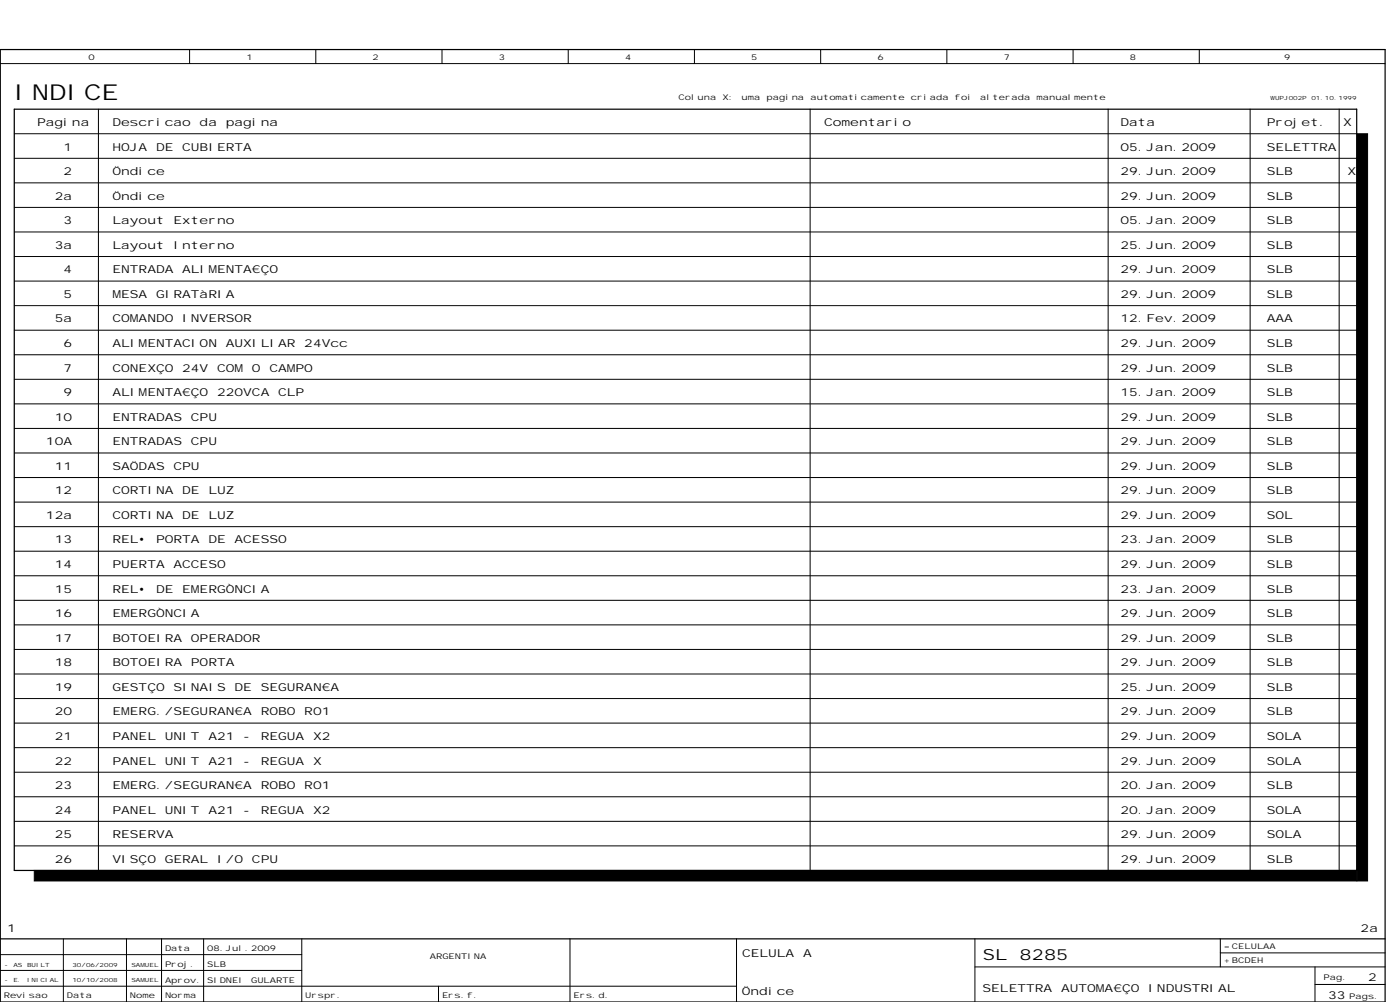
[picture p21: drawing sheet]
<svg xmlns="http://www.w3.org/2000/svg" width="399mm" height="286mm" viewBox="0 0 399 286" stroke-linecap="round" stroke-linejoin="round" font-family="sans-serif">
<defs><g id="words">
<text font-size="6.2" x="4.1" y="28.6">INDICE</text>
<g font-size="4.4">
<text x="280.4" y="273.5">SL</text>
<text x="290.8" y="273.5">8285</text>
</g>
<g font-size="3.1">
<text x="10.6" y="35.9">Pagina</text>
<text x="32.1" y="35.9">Descricao</text>
<text x="57" y="35.9">da</text>
<text x="64.4" y="35.9">pagina</text>
<text x="235.1" y="35.9">Comentario</text>
<text x="319.6" y="35.9">Data</text>
<text x="361.3" y="35.9">Projet.</text>
<text x="383.1" y="35.9">X</text>
<text x="18.1" y="42.9">1</text>
<text x="32.1" y="42.9">HOJA</text>
<text x="44.5" y="42.9">DE</text>
<text x="52" y="42.9">CUBIERTA</text>
<text x="319.6" y="42.9">05.Jan.2009</text>
<text x="361.3" y="42.9">SELETTRA</text>
<text x="18.1" y="49.9">2</text>
<text x="32.1" y="49.9">Öndice</text>
<text x="319.6" y="49.9">29.Jun.2009</text>
<text x="361.3" y="49.9">SLB</text>
<text x="384.3" y="49.9">X</text>
<text x="15.6" y="56.9">2a</text>
<text x="32.1" y="56.9">Öndice</text>
<text x="319.6" y="56.9">29.Jun.2009</text>
<text x="361.3" y="56.9">SLB</text>
<text x="18.1" y="63.9">3</text>
<text x="32.1" y="63.9">Layout</text>
<text x="49.5" y="63.9">Externo</text>
<text x="319.6" y="63.9">05.Jan.2009</text>
<text x="361.3" y="63.9">SLB</text>
<text x="15.6" y="70.9">3a</text>
<text x="32.1" y="70.9">Layout</text>
<text x="49.5" y="70.9">Interno</text>
<text x="319.6" y="70.9">25.Jun.2009</text>
<text x="361.3" y="70.9">SLB</text>
<text x="18.1" y="77.9">4</text>
<text x="32.1" y="77.9">ENTRADA</text>
<text x="52" y="77.9">ALIMENTA€ÇO</text>
<text x="319.6" y="77.9">29.Jun.2009</text>
<text x="361.3" y="77.9">SLB</text>
<text x="18.1" y="84.9">5</text>
<text x="32.1" y="84.9">MESA</text>
<text x="44.5" y="84.9">GIRATàRIA</text>
<text x="319.6" y="84.9">29.Jun.2009</text>
<text x="361.3" y="84.9">SLB</text>
<text x="15.6" y="91.9">5a</text>
<text x="32.1" y="91.9">COMANDO</text>
<text x="52" y="91.9">INVERSOR</text>
<text x="319.6" y="91.9">12.Fev.2009</text>
<text x="361.3" y="91.9">AAA</text>
<text x="18.1" y="98.9">6</text>
<text x="32.1" y="98.9">ALIMENTACION</text>
<text x="64.4" y="98.9">AUXILIAR</text>
<text x="86.8" y="98.9">24Vcc</text>
<text x="319.6" y="98.9">29.Jun.2009</text>
<text x="361.3" y="98.9">SLB</text>
<text x="18.1" y="105.9">7</text>
<text x="32.1" y="105.9">CONEXÇO</text>
<text x="52" y="105.9">24V</text>
<text x="61.9" y="105.9">COM</text>
<text x="71.9" y="105.9">O</text>
<text x="76.9" y="105.9">CAMPO</text>
<text x="319.6" y="105.9">29.Jun.2009</text>
<text x="361.3" y="105.9">SLB</text>
<text x="18.1" y="112.9">9</text>
<text x="32.1" y="112.9">ALIMENTA€ÇO</text>
<text x="61.9" y="112.9">220VCA</text>
<text x="79.3" y="112.9">CLP</text>
<text x="319.6" y="112.9">15.Jan.2009</text>
<text x="361.3" y="112.9">SLB</text>
<text x="15.6" y="119.9">10</text>
<text x="32.1" y="119.9">ENTRADAS</text>
<text x="54.5" y="119.9">CPU</text>
<text x="319.6" y="119.9">29.Jun.2009</text>
<text x="361.3" y="119.9">SLB</text>
<text x="13.1" y="126.9">10A</text>
<text x="32.1" y="126.9">ENTRADAS</text>
<text x="54.5" y="126.9">CPU</text>
<text x="319.6" y="126.9">29.Jun.2009</text>
<text x="361.3" y="126.9">SLB</text>
<text x="15.6" y="133.9">11</text>
<text x="32.1" y="133.9">SAÖDAS</text>
<text x="49.5" y="133.9">CPU</text>
<text x="319.6" y="133.9">29.Jun.2009</text>
<text x="361.3" y="133.9">SLB</text>
<text x="15.6" y="140.9">12</text>
<text x="32.1" y="140.9">CORTINA</text>
<text x="52" y="140.9">DE</text>
<text x="59.4" y="140.9">LUZ</text>
<text x="319.6" y="140.9">29.Jun.2009</text>
<text x="361.3" y="140.9">SLB</text>
<text x="13.1" y="147.9">12a</text>
<text x="32.1" y="147.9">CORTINA</text>
<text x="52" y="147.9">DE</text>
<text x="59.4" y="147.9">LUZ</text>
<text x="319.6" y="147.9">29.Jun.2009</text>
<text x="361.3" y="147.9">SOL</text>
<text x="15.6" y="154.9">13</text>
<text x="32.1" y="154.9">REL•</text>
<text x="44.5" y="154.9">PORTA</text>
<text x="59.4" y="154.9">DE</text>
<text x="66.9" y="154.9">ACESSO</text>
<text x="319.6" y="154.9">23.Jan.2009</text>
<text x="361.3" y="154.9">SLB</text>
<text x="15.6" y="161.9">14</text>
<text x="32.1" y="161.9">PUERTA</text>
<text x="49.5" y="161.9">ACCESO</text>
<text x="319.6" y="161.9">29.Jun.2009</text>
<text x="361.3" y="161.9">SLB</text>
<text x="15.6" y="168.9">15</text>
<text x="32.1" y="168.9">REL•</text>
<text x="44.5" y="168.9">DE</text>
<text x="52" y="168.9">EMERGÒNCIA</text>
<text x="319.6" y="168.9">23.Jan.2009</text>
<text x="361.3" y="168.9">SLB</text>
<text x="15.6" y="175.9">16</text>
<text x="32.1" y="175.9">EMERGÒNCIA</text>
<text x="319.6" y="175.9">29.Jun.2009</text>
<text x="361.3" y="175.9">SLB</text>
<text x="15.6" y="182.9">17</text>
<text x="32.1" y="182.9">BOTOEIRA</text>
<text x="54.5" y="182.9">OPERADOR</text>
<text x="319.6" y="182.9">29.Jun.2009</text>
<text x="361.3" y="182.9">SLB</text>
<text x="15.6" y="189.9">18</text>
<text x="32.1" y="189.9">BOTOEIRA</text>
<text x="54.5" y="189.9">PORTA</text>
<text x="319.6" y="189.9">29.Jun.2009</text>
<text x="361.3" y="189.9">SLB</text>
<text x="15.6" y="196.9">19</text>
<text x="32.1" y="196.9">GESTÇO</text>
<text x="49.5" y="196.9">SINAIS</text>
<text x="66.9" y="196.9">DE</text>
<text x="74.4" y="196.9">SEGURAN€A</text>
<text x="319.6" y="196.9">25.Jun.2009</text>
<text x="361.3" y="196.9">SLB</text>
<text x="15.6" y="203.9">20</text>
<text x="32.1" y="203.9">EMERG./SEGURAN€A</text>
<text x="74.4" y="203.9">ROBO</text>
<text x="86.8" y="203.9">R01</text>
<text x="319.6" y="203.9">29.Jun.2009</text>
<text x="361.3" y="203.9">SLB</text>
<text x="15.6" y="210.9">21</text>
<text x="32.1" y="210.9">PANEL</text>
<text x="47" y="210.9">UNIT</text>
<text x="59.4" y="210.9">A21</text>
<text x="69.4" y="210.9">-</text>
<text x="74.4" y="210.9">REGUA</text>
<text x="89.3" y="210.9">X2</text>
<text x="319.6" y="210.9">29.Jun.2009</text>
<text x="361.3" y="210.9">SOLA</text>
<text x="15.6" y="217.9">22</text>
<text x="32.1" y="217.9">PANEL</text>
<text x="47" y="217.9">UNIT</text>
<text x="59.4" y="217.9">A21</text>
<text x="69.4" y="217.9">-</text>
<text x="74.4" y="217.9">REGUA</text>
<text x="89.3" y="217.9">X</text>
<text x="319.6" y="217.9">29.Jun.2009</text>
<text x="361.3" y="217.9">SOLA</text>
<text x="15.6" y="224.9">23</text>
<text x="32.1" y="224.9">EMERG./SEGURAN€A</text>
<text x="74.4" y="224.9">ROBO</text>
<text x="86.8" y="224.9">R01</text>
<text x="319.6" y="224.9">20.Jan.2009</text>
<text x="361.3" y="224.9">SLB</text>
<text x="15.6" y="231.9">24</text>
<text x="32.1" y="231.9">PANEL</text>
<text x="47" y="231.9">UNIT</text>
<text x="59.4" y="231.9">A21</text>
<text x="69.4" y="231.9">-</text>
<text x="74.4" y="231.9">REGUA</text>
<text x="89.3" y="231.9">X2</text>
<text x="319.6" y="231.9">20.Jan.2009</text>
<text x="361.3" y="231.9">SOLA</text>
<text x="15.6" y="238.9">25</text>
<text x="32.1" y="238.9">RESERVA</text>
<text x="319.6" y="238.9">29.Jun.2009</text>
<text x="361.3" y="238.9">SOLA</text>
<text x="15.6" y="245.9">26</text>
<text x="32.1" y="245.9">VISÇO</text>
<text x="47" y="245.9">GERAL</text>
<text x="61.9" y="245.9">I/O</text>
<text x="71.9" y="245.9">CPU</text>
<text x="319.6" y="245.9">29.Jun.2009</text>
<text x="361.3" y="245.9">SLB</text>
<text x="2.1" y="265.6">1</text>
<text x="388.1" y="265.6">2a</text>
<text x="211.7" y="272.9">CELULA</text>
<text x="229.1" y="272.9">A</text>
<text x="390.3" y="279.7">2</text>
<text x="211.6" y="283.7">Öndice</text>
<text x="280.3" y="282.8">SELETTRA</text>
<text x="302.6" y="282.8">AUTOMA€ÇO</text>
<text x="327.5" y="282.8">INDUSTRIAL</text>
<text x="378.9" y="284.8">33</text>
</g>
<g font-size="2.3">
<text x="25.3" y="17.1">0</text>
<text x="70.3" y="17.1">1</text>
<text x="106.3" y="17.1">2</text>
<text x="142.3" y="17.1">3</text>
<text x="178.3" y="17.1">4</text>
<text x="214.3" y="17.1">5</text>
<text x="250.3" y="17.1">6</text>
<text x="286.3" y="17.1">7</text>
<text x="322.3" y="17.1">8</text>
<text x="366.3" y="17.1">9</text>
<text x="193.6" y="28.6">Coluna</text>
<text x="206.1" y="28.6">X:</text>
<text x="211.5" y="28.6">uma</text>
<text x="218.6" y="28.6">pagina</text>
<text x="231.2" y="28.6">automaticamente</text>
<text x="259.8" y="28.6">criada</text>
<text x="272.4" y="28.6">foi</text>
<text x="279.5" y="28.6">alterada</text>
<text x="295.7" y="28.6">manualmente</text>
<text x="47.1" y="271.1">Data</text>
<text x="47.1" y="275.6">Proj.</text>
<text x="59.1" y="271.1">08.Jul.2009</text>
<text x="59.1" y="275.6">SLB</text>
<text x="122.6" y="273.3">ARGENTINA</text>
<text x="349.1" y="270.6">= CELULAA</text>
<text x="349.1" y="274.6">+ BCDEH</text>
<text x="47.1" y="280.1">Aprov.</text>
<text x="59.1" y="280.1">SIDNEI</text>
<text x="71.6" y="280.1">GULARTE</text>
<text x="377.5" y="279.4">Pag.</text>
<text x="1.1" y="284.4">Revisao</text>
<text x="19.1" y="284.4">Data</text>
<text x="37.1" y="284.4">Nome</text>
<text x="47.1" y="284.4">Norma</text>
<text x="87.1" y="284.4">Urspr.</text>
<text x="126.1" y="284.4">Ers.f.</text>
<text x="163.6" y="284.4">Ers.d.</text>
<text x="384.8" y="284.8">Pags.</text>
</g>
<g font-size="1.6">
<text x="362.4" y="28.6">WUPJ002P</text>
<text x="374" y="28.6">01.10.1999</text>
<text x="1.2" y="275.6">-</text>
<text x="3.8" y="275.6">AS</text>
<text x="7.7" y="275.6">BUILT</text>
<text x="20.7" y="275.6">30/06/2009</text>
<text x="37.5" y="275.6">SAMUEL</text>
<text x="1.2" y="280">-</text>
<text x="3.8" y="280">E.</text>
<text x="7.7" y="280">INICIAL</text>
<text x="20.7" y="280">10/10/2008</text>
<text x="37.5" y="280">SAMUEL</text>
</g>
</g></defs>
<g fill="none" stroke="#000" stroke-width=".29">
<path d="M.1 18.1h395M54.1 14.1v4M90.1 14.1v4M126.1 14.1v4M162.1 14.1v4M198.1 14.1v4M234.1 14.1v4M270.1 14.1v4M306.1 14.1v4M342.1 14.1v4M4.1 38.1h382.9M28.1 31.1v217"/>
<path d="M231.1 31.1v217M316.1 31.1v217M356.6 31.1v217M382 31.1v217M4.1 45.1h382.9M4.1 52.1h382.9M4.1 59.1h382.9M4.1 66.1h382.9M4.1 73.1h382.9M4.1 80.1h382.9M4.1 87.1h382.9M4.1 94.1h382.9"/>
<path d="M4.1 101.1h382.9M4.1 108.1h382.9M4.1 115.1h382.9M4.1 122.1h382.9M4.1 129.1h382.9M4.1 136.1h382.9M4.1 143.1h382.9M4.1 150.1h382.9M4.1 157.1h382.9M4.1 164.1h382.9M4.1 171.1h382.9M4.1 178.1h382.9"/>
<path d="M4.1 185.1h382.9M4.1 192.1h382.9M4.1 199.1h382.9M4.1 206.1h382.9M4.1 213.1h382.9M4.1 220.1h382.9M4.1 227.1h382.9M4.1 234.1h382.9M4.1 241.1h382.9M.1 272.1h86M.1 276.6h86M18.1 267.6v18"/>
<path d="M36.1 267.6v18M46.1 267.6v18M58.1 267.6v18M86.1 267.6v18M162.6 267.6v18M210.1 267.6v18M278.1 267.6v18M278.1 275.6h117M348.1 267.6v8M348.1 271.6h47M375.1 275.6v10M.1 281.1h210"/>
<path d="M125.1 281.1v4.5M375.1 280.6h20"/>
</g>
<path d="M.1 14.1h395v271.5h-395zM4.1 31.1h382.9v217h-382.9zM.1 267.6h395" fill="none" stroke="#000" stroke-width=".35"/>
<path d="M387.1 38.1h3v213h-3zM9.8 248.1h377.2v3h-377.2z" fill="#000" stroke="#000" stroke-width=".29"/>
<use href="#words"/>
</svg>
